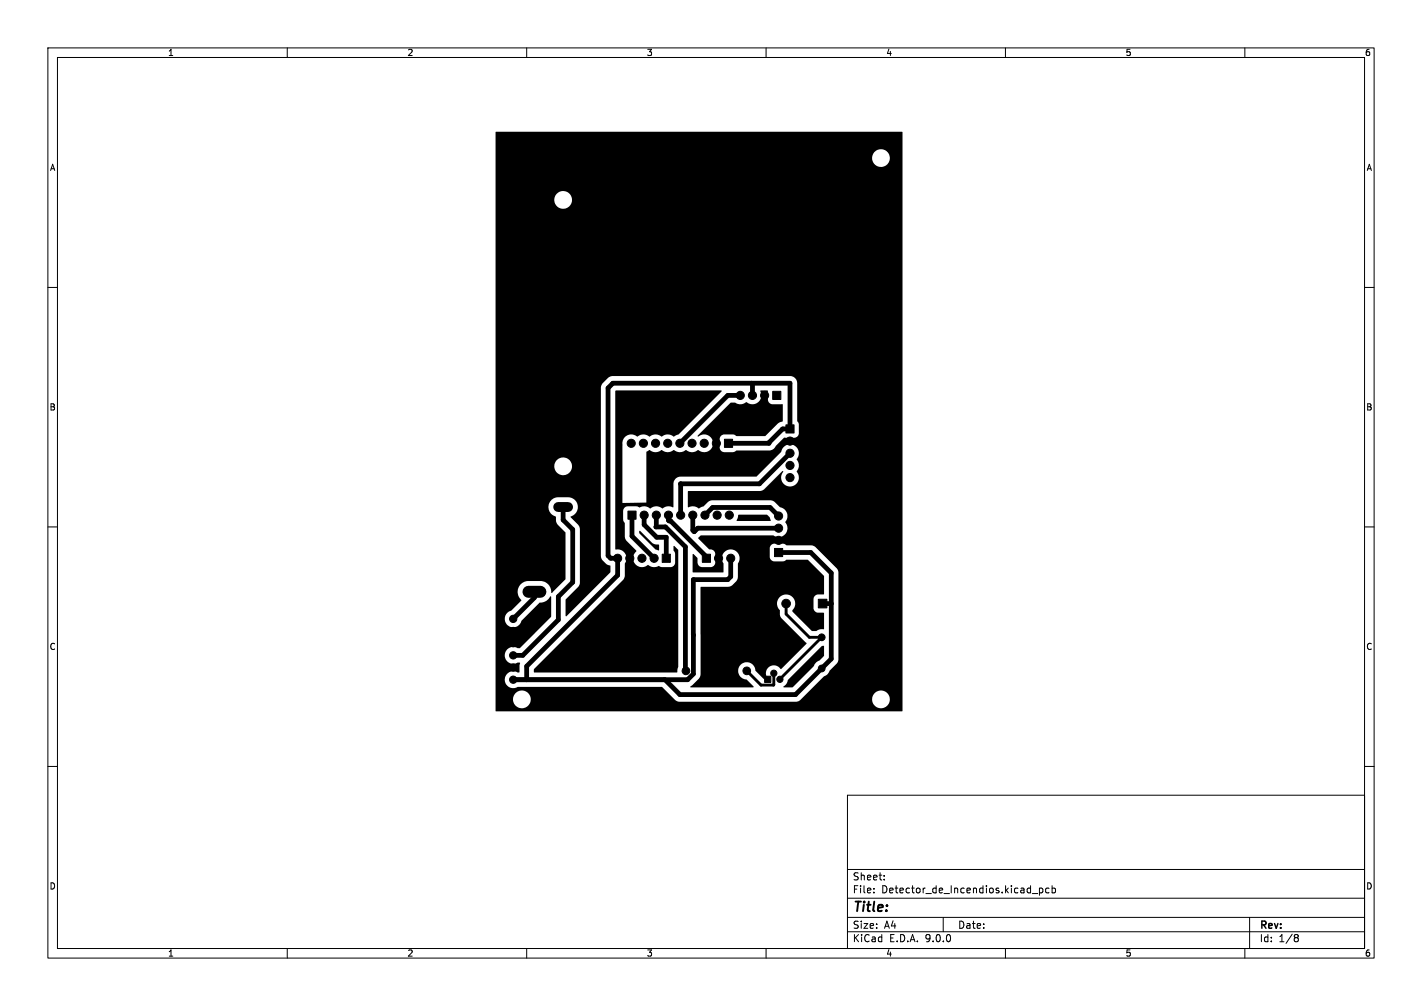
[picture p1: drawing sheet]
<svg xmlns="http://www.w3.org/2000/svg" width="297mm" height="210mm" viewBox="0 0 297 210" stroke-linecap="round" stroke-linejoin="round" font-family="sans-serif">
<defs><g id="words">
<text font-size="2.8" x="178" y="190.9">Title:</text>
<g font-size="2.1">
<text x="178" y="184">Sheet:</text>
<text x="178" y="186.7">File:</text>
<text x="184.1" y="186.7">Detector_de_Incendios.kicad_pcb</text>
<text x="178" y="196.9">KiCad</text>
<text x="178" y="194.1">Size:</text>
<text x="184.7" y="194.1">A4</text>
<text x="185.7" y="196.9">E.D.A.</text>
<text x="193.3" y="196.9">9.0.0</text>
<text x="200" y="194.1">Date:</text>
<text x="263" y="194.3">Rev:</text>
<text x="263" y="196.9">Id:</text>
<text x="267.1" y="196.9">1/8</text>
</g>
<g font-size="1.8">
<text x="35" y="11.9">1</text>
<text x="85" y="11.9">2</text>
<text x="135" y="11.9">3</text>
<text x="185" y="11.9">4</text>
<text x="235" y="11.9">5</text>
<text x="285" y="11.9">6</text>
<text x="10.3" y="35.9">A</text>
<text x="285.4" y="35.9">A</text>
<text x="10.3" y="85.9">B</text>
<text x="285.3" y="85.9">B</text>
<text x="10.3" y="135.9">C</text>
<text x="285.3" y="135.9">C</text>
<text x="10.3" y="185.9">D</text>
<text x="285.3" y="185.9">D</text>
<text x="35" y="199.9">1</text>
<text x="85" y="199.9">2</text>
<text x="135" y="199.9">3</text>
<text x="185" y="199.9">4</text>
<text x="235" y="199.9">5</text>
<text x="285" y="199.9">6</text>
</g>
</g></defs>
<g fill="none" stroke="#000" stroke-width=".21">
<path d="M10 10h277v190h-277zM12 12h273v186h-273zM60 10v2M110 10v2M160 10v2M210 10v2M260 10v2M10 60h2M285 60h2M152.2 92.5v.5M10 110h2M128.5 116l.5 .5"/>
<path d="M285 110h2M10 160h2M177 166h108v32h-108zM285 160h2M60 198v2M110 198v2M160 198v2M177 194.5h108M177 191.5h108M177 187.5h108M177 181.5h108M182.5 186.3v.1"/>
<path d="M182.5 185.5v.1M184.7 183.6v.1M184.7 182.8v.1M197 191.5v3M210 198v2M215.6 186.5h1.1M217.1 185.4v1.5M217.1 185.5l.4-.1 .3 .3-.1 .6h-.6M219.1 185.5l-.4-.1-.3 .3 .1 .6h.6M219.7 185.5l.5-.1 .3 .3-.2 .6h-.6M219.7 184.9v1.5M260 198v2"/>
<path d="M261 191.5v6.5M270.6 195.1h.3l.3 .3-.3 .3M270.6 195.7h.3M270.9 195.7l.2 .2 .1 .4-.3 .3h-.3"/>
</g>
<g fill="#000" stroke="#000" stroke-width=".21">
<path d="M151.3 91.7h1.7v1.7h-1.7zM161.4 81.7h1.7v1.7h-1.7zM164.1 88.7h1.8v1.7h-1.8zM131.2 106.7h1.6v1.7h-1.6zM138.3 115.7h1.7v1.7h-1.7zM146.7 115.7h1.7v1.7h-1.7zM161.8 114.5h1.7v1.7h-1.7zM170.9 125.1h1.8v1.8h-1.8zM159.7 141.2h1.3v1.3h-1.3z"/>
<circle cx="131.8" cy="92.5" r=".85"/>
<circle cx="134.4" cy="92.5" r=".85"/>
<circle cx="136.9" cy="92.5" r=".85"/>
<circle cx="139.5" cy="92.5" r=".85"/>
<circle cx="142" cy="92.5" r=".85"/>
<circle cx="144.5" cy="92.5" r=".85"/>
<circle cx="147.1" cy="92.5" r=".85"/>
<circle cx="149.6" cy="92.5" r=".85"/>
<circle cx="154.6" cy="82.5" r=".85"/>
<circle cx="157.2" cy="82.5" r=".85"/>
<circle cx="159.7" cy="82.5" r=".85"/>
<circle cx="165" cy="94.6" r=".85"/>
<circle cx="165" cy="99.7" r=".85"/>
<circle cx="165" cy="97.2" r=".85"/>
<circle cx="165" cy="92.1" r=".85"/>
<circle cx="129" cy="116.5" r=".85"/>
<circle cx="131.5" cy="116.5" r=".85"/>
<circle cx="134.1" cy="116.5" r=".85"/>
<circle cx="134.5" cy="107.5" r=".85"/>
<circle cx="136.6" cy="116.5" r=".85"/>
<circle cx="137.1" cy="107.5" r=".85"/>
<circle cx="139.6" cy="107.5" r=".85"/>
<circle cx="142.2" cy="107.5" r=".85"/>
<circle cx="144.7" cy="107.5" r=".85"/>
<circle cx="147.2" cy="107.5" r=".85"/>
<circle cx="149.8" cy="107.5" r=".85"/>
<circle cx="150.1" cy="116.5" r=".85"/>
<circle cx="152.3" cy="107.5" r=".85"/>
<circle cx="152.6" cy="116.5" r=".85"/>
<circle cx="162.6" cy="112.8" r=".85"/>
<circle cx="162.6" cy="110.3" r=".85"/>
<circle cx="162.6" cy="107.7" r=".85"/>
<circle cx="107.2" cy="136.8" r=".76"/>
<circle cx="107.2" cy="131.7" r=".76"/>
<circle cx="107.2" cy="139.4" r=".76"/>
<circle cx="107.2" cy="134.3" r=".76"/>
<circle cx="107.2" cy="129.2" r=".76"/>
<circle cx="164.2" cy="126" r=".9"/>
<circle cx="171.6" cy="133" r=".7"/>
<circle cx="171.6" cy="139.5" r=".7"/>
<circle cx="107.2" cy="141.9" r=".76"/>
<circle cx="143.3" cy="140" r=".8"/>
<circle cx="156" cy="140" r=".8"/>
<circle cx="161.6" cy="140.5" r=".65"/>
<circle cx="162.9" cy="141.8" r=".65"/>
</g>
<path d="M110.4 123.5h2.5" fill="none" stroke="#000" stroke-width="2.5"/>
<path d="M106.9 119.4v2.3M110.5 117.5h2.2" fill="none" stroke="#000" stroke-width="2.3"/>
<path d="M116.6 32.9h2.1M116.6 105.8h2.1" fill="none" stroke="#000" stroke-width="2.1"/>
<g fill="none" stroke="#000" stroke-width="1">
<path d="M152.2 92.5h8.4v-.1l2.9-2.9h1.5v-9.5h-37l-1 1v35l.5 .5h1.5v3.6l-19 19v2.8M154.6 82.5h-2.6l-10 10M157 80l.2 .2v2.3M165 94.6l-6.4 6.4h-16.4M109.9 117.5h1.7M117.6 105.8v2.7l2 2v11l-3 3v4.9l-7.4 7.4h-2M132 107.5v4.4l4.6 4.6M134.5 107.5v2l2.7 2.7h2v4.3M137.1 107.5l-.1 2.5h2l4.2 4.2v25.7l.1 .1M139.6 107.5v1.1l.5 .1 7.4 7.5v.3M142.2 101v6.5M142.2 101h.1"/>
<path d="M144.7 107.5v3.2l.3 .3 .7-.7h16.9M147.2 107.5l1.6-1.6h12l1.8 1.8M152.6 116.5v3.9l-.6 .6h-7.2v19.7l-1.2 1.2h-36.4M162.6 115.3h6.7l4.3 4.3v17.9l-7.4 7.5h-24.2l-3.1-3.1M111.6 123.5v1.3l-4.4 4.4M171.8 126h1.8M160.2 141.7l.1 .1"/>
</g>
<path d="M164.2 126v2.2l4.8 4.8h2.6M171.6 133l-8.8 8.8M171.6 133v.5M156 140l2.9 3h2.7v-2.5" fill="none" stroke="#000" stroke-width=".6"/>
<path d="M103.5 27.6l84.9-.1 .1 .1v120.8h-85v-2.5h3.6a1.85 1.85 0 0 0 2.6 1.8 1.85 1.85 0 0 0 .5-3.1 1.85 1.85 0 0 0-3 1l-.1 .3h-3.6v-16.8h1.9a1.77 1.77 0 0 0 1.5 1.8 1.77 1.77 0 0 0 2-1.3l3.8-3.8a2.53 2.53 0 0 0 2.3-1.3l.1 .1v4.2l-6.5 6.5h-.5a1.78 1.78 0 0 0-2.7 1.5 1.78 1.78 0 0 0 2.7 1.5l.5 .2-.1 1.8-.4 .1a1.77 1.77 0 0 0-2.7 1.5 1.77 1.77 0 0 0 2.7 1.5h30.1l2.8 2.7 .9 .4h24.4l.6-.2 .5-.4h14.7a1.85 1.85 0 0 0 2.6 1.8 1.85 1.85 0 0 0 .5-3.1 1.85 1.85 0 0 0-3 1l-.1 .3h-14.7l4.7-4.7a1.76 1.76 0 0 0 1.2-1.2l1.5-1.5 .3-.8v-18.2l-.1-.5-.2-.4-4.9-4.6-5.6-.2-.8-.3-2.1 .1a.99 .99 0 0 0-.6 .8v2a1.02 1.02 0 0 0 .9 .8h1.9l.7-.4h4.4l3.4 3.4v3.8l-1.4 .1-.6 .4-.2 .5v2.1a1.02 1.02 0 0 0 1 .8l1.2 .1v3.3l-.8 .1-.8 .3h-.9l-4.1-4v-.3a1.92 1.92 0 0 0 .1-2.7 1.92 1.92 0 0 0-2.8 0 1.92 1.92 0 0 0 .1 2.7v1.1l.3 .5 5.3 5.3-5.4 5.4a1.73 1.73 0 0 0-2.4-.5 1.73 1.73 0 0 0-.4 2.5h-.8l-1.7-1.7a1.82 1.82 0 0 0-1.8-1.8 1.82 1.82 0 0 0-1.8 1.9 1.82 1.82 0 0 0 1.8 1.8l1.4 1.4v.2h-13.1l-.1-.1 1.8-1.7 .3-.9v-18.2l5.8-.1 .7-.2 1-.9 .3-.7v-3a1.87 1.87 0 0 0-.2-2.5 1.87 1.87 0 0 0-2.5 0 1.87 1.87 0 0 0-.3 2.5l-.1 1.8h-6.3v-3.8l1 .8v1a.99 .99 0 0 0 .9 .9h2l.5-.3 .3-.5v-2a1.14 1.14 0 0 0-1.3-.9l-2.3-2.3 .5-.6h15.2a1.92 1.92 0 0 0 2.5-.3 1.92 1.92 0 0 0 0-2.6 1.88 1.88 0 0 0-1.1-3l-1.1-1.1-.8-.4h-12.3l-.6 .3-1.1 1-1.1 .4a2.11 2.11 0 0 0-2.2-.2v-3.4h15.3l.6-.4 3.8-3.7h.2a1.9 1.9 0 0 0 .2 2.7 1.9 1.9 0 0 0 2.6-.1 1.9 1.9 0 0 0 0-2.6 2.07 2.07 0 0 0 0-2.6 1.86 1.86 0 0 0-.7-2.9 1.86 1.86 0 0 0-2.6 1.5l-5.1 5.1h-16a1.51 1.51 0 0 0-1.3 1.4l-.1 5a2.55 2.55 0 0 0-2.3 .2 2.12 2.12 0 0 0-2.6 0 2.12 2.12 0 0 0-2.2-.2l-.6-.2-2.1 .1a.99 .99 0 0 0-.7 .8l.1 2 .3 .6 .1 3.3 2.3 2.6a1.91 1.91 0 0 0-.2 2.7 1.91 1.91 0 0 0 2.7 .2l.9 .4 .9-.1a.68 .68 0 0 1 .9 .1h2a.99 .99 0 0 0 .9-.9v-2l-.3-.6v-.8l.1-.1 .9 .8v24.4l-.3 1.2h-29.8l-.1-.7 18.6-18.6 .4-.9v-2.5a1.93 1.93 0 0 0 0-2.2 1.93 1.93 0 0 0-2-.8v-33.1l.2-.1h22v.2l-9 9-.5 .2a.56 .56 0 0 1-1 0 2.32 2.32 0 0 0-2.1 .2 2.07 2.07 0 0 0-2.5 0 2.07 2.07 0 0 0-2.6 0 1.85 1.85 0 0 0-2.1-.2 1.85 1.85 0 0 0-.9 2v12.1l5-.1v-10.5l.6-.5a2.15 2.15 0 0 0 2.7 .1 2.09 2.09 0 0 0 2.5 0 2.09 2.09 0 0 0 2.5 0 2.09 2.09 0 0 0 2.6 0 1.88 1.88 0 0 0 2.6-.3 1.88 1.88 0 0 0-.1-2.6 1.88 1.88 0 0 0-2.6 0l-.1-.2 6.9-6.8 .9-.1a2.14 2.14 0 0 0 2.5 0 1.89 1.89 0 0 0 2.4-.1 1.89 1.89 0 0 0 .4-2.3h1.6v1.9a.99 .99 0 0 0 .9 .9h2.2v3.5l-1 .5-2.6 2.6h-6.1l-.6-.3h-2a.99 .99 0 0 0-.9 .9v2a1.02 1.02 0 0 0 1 .8h1.9l.6-.4h7.2l.6-.3 2.2-2.4 2.1 .1 .7-.3 .2-.5 .1-2-.4-.7v-8a1.51 1.51 0 0 0-1.4-1.4h-37.2l-.9 .4-1.1 1.1-.4 .9v35.2l.4 .9 .9 .8 .7 .3v1.3l-9.2 9.3-.2-.2v-3.4l2.7-2.6 .3-.8v-11.3l-.3-.8-1.6-1.7a2.26 2.26 0 0 0 1.3-3 2.04 2.04 0 0 0-1.7-1.1h-2.6a2.1 2.1 0 0 0-1.6 2.1 2.1 2.1 0 0 0 1.5 2v.8l.2 .6 1.8 1.9v9.7l-2.8 2.8-.1 .1a2.34 2.34 0 0 0-2.2-2.5h-3.1a2.33 2.33 0 0 0-1.7 1.7 2.33 2.33 0 0 0 .7 2.4l-2.1 2.1a1.81 1.81 0 0 0-1.4 1.6h-1.9v-31.9h12.3v.3a1.85 1.85 0 0 0 2.8 1.4 1.85 1.85 0 0 0 0-3.1 1.85 1.85 0 0 0-2.8 1.4h-12.3v-55.6h12.3v.3a1.85 1.85 0 0 0 2.8 1.4 1.85 1.85 0 0 0 0-3.2 1.85 1.85 0 0 0-2.8 1.5h-12.3v-8.7h78.6v.2a1.85 1.85 0 0 0 2.9 1.5 1.85 1.85 0 0 0 0-3.2 1.85 1.85 0 0 0-2.9 1.5h-78.6zM133.5 110.9l.2-.1 2.7 2.6 1.2 .3v1.2l-.7-.2-3.4-3.4zM154.2 107.5l6-.1 .6 .6 .2 .6-.1 .2h-6.9l-.2-.2zM171.6 134.9h.5v2l-1 1a1.76 1.76 0 0 0-1.1 1.2l-4.4 4.4h-1.9v-.2a1.75 1.75 0 0 0 .9-1.4z" fill="#000"/>
<use href="#words"/>
</svg>
